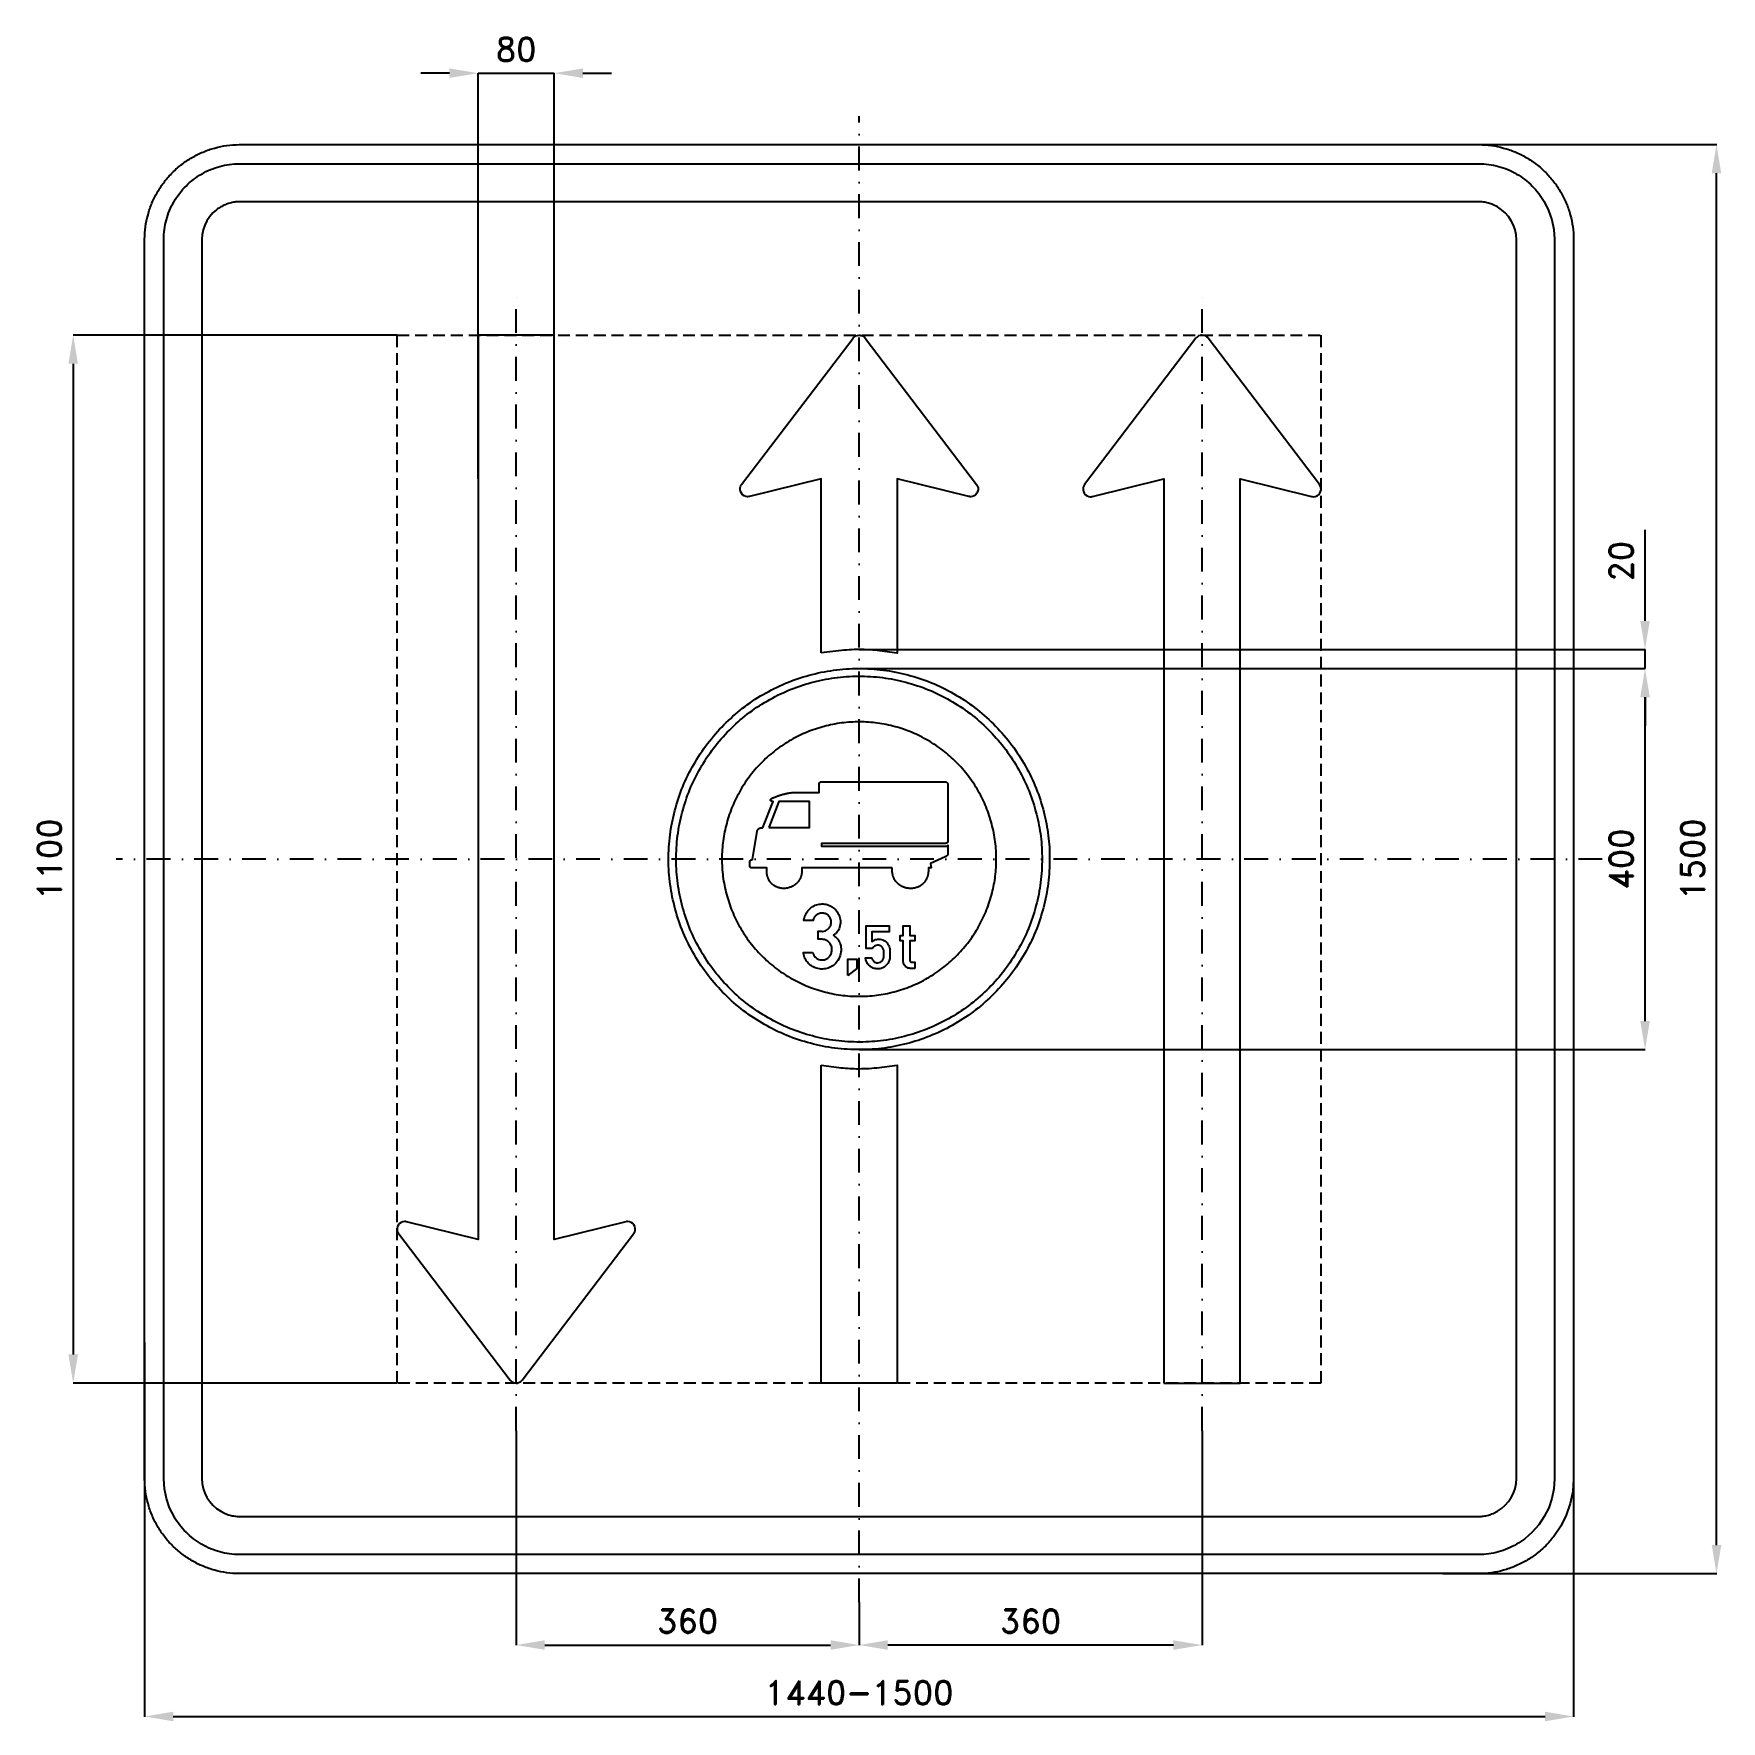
# Model space of a CAD drawing. Header units: millimetres. Extents: x -866 to 905, y -905 to 866.
import ezdxf

# ---------------------------------------------------------------- set-up
doc = ezdxf.new("R2010")
doc.units = ezdxf.units.MM
doc.header["$LTSCALE"] = 5
doc.linetypes.add('ČERCHOVANÁX2', pattern=[2, 1, -0.5, 0, -0.5])
doc.linetypes.add('ČÁRKOVANÁX2', pattern=[1.5, 1, -0.5])
doc.layers.add('Kóty', color=2, linetype='Continuous')
doc.layers.add('Značka', color=7, linetype='Continuous')
doc.styles.get("Standard").update_dxf_attribs({"font": 'romand.shx', "height": 25})
doc.dimstyles.get("Standard").update_dxf_attribs({"dimtxt": 25, "dimasz": 30, "dimexe": 0.18, "dimexo": 0.0625, "dimgap": 12.5, "dimtad": 1, "dimdec": 0, "dimzin": 0, "dimdsep": 46, "dimtxsty": 'Standard', "dimcen": 0.09, "dimadec": 0, "dimazin": 0, "dimtfac": 1, "dimtdec": 0, "dimtofl": 0, "dimtmove": 0, "dimatfit": 3, "dimfxl": 1, "dimtolj": 1, "dimtzin": 0, "dimarcsym": 0})

msp = doc.modelspace()

# ---------------------------------------------------------------- blocks, each defined once
blk = doc.blocks.new('*D0')
at = {"layer": 'Defpoints', "color": 0, "transparency": 16777216}
for p in [(-360, -600), (0, -780.0625), (0, -825)]:
    blk.add_point(p, dxfattribs=at)
at = {"layer": 'Kóty', "color": 0, "lineweight": -2, "transparency": 16777216}
for p, q in [((-360, -600.0625), (-360, -825.18)), ((0, -780.125), (0, -825.18)), ((-330, -825), (-30, -825))]:
    blk.add_line(p, q, dxfattribs=at)
at = {"layer": 'Kóty', "color": 0, "transparency": 16777216}
for points in [[(-330, -820), (-330, -830), (-360, -825)], [(-30, -820), (-30, -830), (0, -825)]]:
    blk.add_solid(points, dxfattribs=at)
at = {"layer": 'Kóty', "color": 0, "transparency": 16777216, "insert": (-180, -800), "char_height": 25, "attachment_point": 5}
blk.add_mtext('\\A1;360', dxfattribs=at)
blk = doc.blocks.new('*D1')
at = {"layer": 'Defpoints', "color": 0, "transparency": 16777216}
for p in [(360, -600), (0, -780), (0, -825)]:
    blk.add_point(p, dxfattribs=at)
at = {"layer": 'Kóty', "color": 0, "lineweight": -2, "transparency": 16777216}
for p, q in [((360, -600.0625), (360, -825.18)), ((0, -780.0625), (0, -825.18)), ((330, -825), (30, -825))]:
    blk.add_line(p, q, dxfattribs=at)
at = {"layer": 'Kóty', "color": 0, "transparency": 16777216}
for points in [[(30, -820), (30, -830), (0, -825)], [(330, -820), (330, -830), (360, -825)]]:
    blk.add_solid(points, dxfattribs=at)
at = {"layer": 'Kóty', "color": 0, "transparency": 16777216, "insert": (180, -800), "char_height": 25, "attachment_point": 5}
blk.add_mtext('\\A1;360', dxfattribs=at)
blk = doc.blocks.new('*D2')
at = {"layer": 'Defpoints', "color": 0, "transparency": 16777216}
for p in [(-750, -507.4), (750, -603.9), (750, -900)]:
    blk.add_point(p, dxfattribs=at)
at = {"layer": 'Kóty', "color": 0, "lineweight": -2, "transparency": 16777216}
for p, q in [((-750, -507.5), (-750, -900.2)), ((750, -603.9), (750, -900.2)), ((-720, -900), (720, -900))]:
    blk.add_line(p, q, dxfattribs=at)
at = {"layer": 'Kóty', "color": 0, "transparency": 16777216}
for points in [[(-720, -895), (-720, -905), (-750, -900)], [(720, -895), (720, -905), (750, -900)]]:
    blk.add_solid(points, dxfattribs=at)
at = {"layer": 'Kóty', "color": 0, "transparency": 16777216, "insert": (0, -875), "char_height": 25, "attachment_point": 5}
blk.add_mtext('\\A1;1440-1500', dxfattribs=at)
blk = doc.blocks.new('*D3')
at = {"layer": 'Defpoints', "color": 0, "transparency": 16777216}
for p in [(-484.79, 550), (-825, -550), (-484.79, -550)]:
    blk.add_point(p, dxfattribs=at)
at = {"layer": 'Kóty', "color": 0, "lineweight": -2, "transparency": 16777216}
for p, q in [((-484.8525, 550), (-825.18, 550)), ((-825, 520), (-825, -520)), ((-484.8525, -550), (-825.18, -550))]:
    blk.add_line(p, q, dxfattribs=at)
at = {"layer": 'Kóty', "color": 0, "transparency": 16777216}
for points in [[(-830, 520), (-820, 520), (-825, 550)], [(-830, -520), (-820, -520), (-825, -550)]]:
    blk.add_solid(points, dxfattribs=at)
at = {"layer": 'Kóty', "color": 0, "transparency": 16777216, "insert": (-850, 0), "char_height": 25, "attachment_point": 5, "rotation": 90}
blk.add_mtext('\\A1;1100', dxfattribs=at)
blk = doc.blocks.new('*D4')
at = {"layer": 'Defpoints', "color": 0, "transparency": 16777216}
for p in [(-320, 825), (-400, 399.21), (-320, 399.21)]:
    blk.add_point(p, dxfattribs=at)
at = {"layer": 'Kóty', "color": 0, "lineweight": -2, "transparency": 16777216}
for p, q in [((-430, 825), (-460, 825)), ((-400, 399.2725), (-400, 825.18)), ((-320, 399.2725), (-320, 825.18)), ((-290, 825), (-260, 825))]:
    blk.add_line(p, q, dxfattribs=at)
at = {"layer": 'Kóty', "color": 0, "transparency": 16777216}
for points in [[(-430, 830), (-430, 820), (-400, 825)], [(-290, 830), (-290, 820), (-320, 825)]]:
    blk.add_solid(points, dxfattribs=at)
at = {"layer": 'Kóty', "color": 0, "transparency": 16777216, "insert": (-360, 850), "char_height": 25, "attachment_point": 5}
blk.add_mtext('\\A1;80', dxfattribs=at)
blk = doc.blocks.new('*D5')
at = {"layer": 'Defpoints', "color": 0, "transparency": 16777216}
for p in [(612.6, 750), (900, 750), (612.6, -750)]:
    blk.add_point(p, dxfattribs=at)
at = {"layer": 'Kóty', "color": 0, "lineweight": -2, "transparency": 16777216}
for p, q in [((612.6, 750), (900.2, 750)), ((900, -720), (900, 720)), ((612.6, -750), (900.2, -750))]:
    blk.add_line(p, q, dxfattribs=at)
at = {"layer": 'Kóty', "color": 0, "transparency": 16777216}
for points in [[(895, 720), (905, 720), (900, 750)], [(895, -720), (905, -720), (900, -750)]]:
    blk.add_solid(points, dxfattribs=at)
at = {"layer": 'Kóty', "color": 0, "transparency": 16777216, "insert": (875, 0), "char_height": 25, "attachment_point": 5, "rotation": 90}
blk.add_mtext('\\A1;1500', dxfattribs=at)
blk = doc.blocks.new('*D6')
at = {"layer": 'Defpoints', "color": 0, "transparency": 16777216}
for p in [(0, 200), (825, 200), (0, -200)]:
    blk.add_point(p, dxfattribs=at)
at = {"layer": 'Kóty', "color": 0, "lineweight": -2, "transparency": 16777216}
for p, q in [((0.1, 200), (825.2, 200)), ((825, -170), (825, 170)), ((0.1, -200), (825.2, -200))]:
    blk.add_line(p, q, dxfattribs=at)
at = {"layer": 'Kóty', "color": 0, "transparency": 16777216}
for points in [[(820, 170), (830, 170), (825, 200)], [(820, -170), (830, -170), (825, -200)]]:
    blk.add_solid(points, dxfattribs=at)
at = {"layer": 'Kóty', "color": 0, "transparency": 16777216, "insert": (800, 0), "char_height": 25, "attachment_point": 5, "rotation": 90}
blk.add_mtext('\\A1;400', dxfattribs=at)
blk = doc.blocks.new('*D7')
at = {"layer": 'Defpoints', "color": 0, "transparency": 16777216}
for p in [(0, 220), (825, 220), (0.1, 200)]:
    blk.add_point(p, dxfattribs=at)
at = {"layer": 'Kóty', "color": 0, "lineweight": -2, "transparency": 16777216}
for p, q in [((825, 250), (825, 345.5)), ((0.1, 220), (825.2, 220)), ((0.1, 200), (825.2, 200)), ((825, 170), (825, 140))]:
    blk.add_line(p, q, dxfattribs=at)
at = {"layer": 'Kóty', "color": 0, "transparency": 16777216}
for points in [[(820, 250), (830, 250), (825, 220)], [(820, 170), (830, 170), (825, 200)]]:
    blk.add_solid(points, dxfattribs=at)
at = {"layer": 'Kóty', "color": 0, "transparency": 16777216, "insert": (800, 312.7), "char_height": 25, "attachment_point": 5, "rotation": 90}
blk.add_mtext('\\A1;20', dxfattribs=at)

# ---------------------------------------------------------------- dimensions: what is measured, and where the dimension line sits
at = {"layer": 'Kóty'}
for base, p1, p2, picture, middle in [((-320, 825), (-400, 399.21), (-320, 399.21), '*D4', (-360, 850)), ((0, -825), (-360, -600), (0, -780.0625), '*D0', (-180, -800)), ((0, -825), (360, -600), (0, -780), '*D1', (180, -800))]:
    dim = msp.add_linear_dim(base=base, p1=p1, p2=p2, dimstyle='Standard', dxfattribs=at)
    dim.commit()
    dim.dimension.update_dxf_attribs({"geometry": picture, "text_midpoint": middle})
for base, p1, p2, picture, middle in [((900, 750), (612.574, -750), (612.574, 750), '*D5', (875, 0)), ((-825, -550), (-484.79, 550), (-484.79, -550), '*D3', (-850, 0)), ((825, 219.9834), (0.0625, 200.0163), (0, 219.9834), '*D7', (800, 312.7215)), ((825, 200.0163), (0, -200.0163), (0, 200.0163), '*D6', (800, 0))]:
    dim = msp.add_linear_dim(base=base, p1=p1, p2=p2, angle=90, dimstyle='Standard', dxfattribs=at)
    dim.commit()
    dim.dimension.update_dxf_attribs({"geometry": picture, "text_midpoint": middle})
dim = msp.add_linear_dim(base=(750, -900), p1=(-750, -507.4144), p2=(750, -603.8615), text='1440-1500', dimstyle='Standard', dxfattribs=at)
dim.commit()
dim.dimension.update_dxf_attribs({"geometry": '*D2', "text_midpoint": (0, -875)})

# ---------------------------------------------------------------- linework, layer by layer
at = {"layer": 'Kóty'}
for points in [[(-400, 825), (-320, 825)], [(825, 200.0163), (825, 219.9834)]]:
    msp.add_lwpolyline(points, dxfattribs=at)
at = {"layer": 'Značka', "color": 6, "linetype": 'ČERCHOVANÁX2', "ltscale": 5}
for points in [[(0, -780), (0, 780)], [(-360, -600), (-360, 600)], [(360, -600), (360, 600)], [(780, 0), (-780, 0)]]:
    msp.add_lwpolyline(points, dxfattribs=at)
at = {"layer": 'Značka', "color": 5}
for points in [[(-650, -750), (-650.39, -749.9988), (-650.79, -749.9969, -0.032183), (-663.7, -749.0925, -0.0354395), (-676.39, -746.4557, -0.036257), (-688.66, -742.3068, -0.0344302), (-700.23, -736.4713, -0.0337135), (-711, -729.2849, -0.034097), (-720.71, -720.7107, -0.0342145), (-729.29, -711.0064, -0.0342268), (-736.47, -700.2266, -0.0340428), (-742.27, -688.6512, -0.0334252), (-746.46, -676.3873, -0.0341747), (-749.14, -663.6918, -0.0367361), (-750, -650.785), (-750, -650.393), (-750, -650), (-750, 650), (-750, 650.39), (-750, 650.79, -0.0321975), (-749.09, 663.7, -0.0354674), (-746.46, 676.39, -0.0363203), (-742.31, 688.66, -0.0344709), (-736.47, 700.23, -0.0337211), (-729.29, 711, -0.0340992), (-720.71, 720.71, -0.0342018), (-711.01, 729.29, -0.0342246), (-700.23, 736.47, -0.0340515), (-688.65, 742.27, -0.0334153), (-676.39, 746.46, -0.0341236), (-663.69, 749.14, -0.0367442), (-650.79, 750), (-650.39, 750), (-650, 750), (650, 750), (650.39, 750), (650.79, 750, -0.0321821), (663.7, 749.09, -0.0354474), (676.39, 746.46, -0.0362719), (688.66, 742.31, -0.0344334), (700.23, 736.47, -0.0337229), (711, 729.28, -0.0340912), (720.71, 720.71, -0.0342207), (729.29, 711.01, -0.0342246), (736.47, 700.23, -0.0340384), (742.27, 688.65, -0.0334249), (746.46, 676.39, -0.034173), (749.14, 663.69, -0.0367364), (750, 650.79), (750, 650.39), (750, 650), (750, -650), (750, -650.393), (750, -650.785), (749.09, -663.6978), (746.46, -676.3873), (742.31, -688.6591), (736.47, -700.2266), (729.28, -711.0042, -0.0341063), (720.71, -720.7107, -0.0342027), (711.01, -729.2931, -0.034227), (700.23, -736.4713, -0.0340442), (688.65, -742.2651, -0.0334113), (676.39, -746.4557, -0.0341218), (663.69, -749.1355, -0.0367434), (650.79, -749.9969), (650.39, -749.9989), (650, -750), (-650, -750)], [(-650, -730), (-650.31, -729.9991), (-650.63, -729.9975, -0.0321839), (-660.96, -729.274, -0.035448), (-671.11, -727.1646, -0.0362817), (-680.93, -723.8454, -0.0344216), (-690.18, -719.1771, -0.0337453), (-698.8, -713.4279, -0.0341022), (-706.57, -706.5685, -0.034186), (-713.43, -698.8051, -0.0342028), (-719.18, -690.1812), (-723.81, -680.921), (-727.16, -671.1098), (-729.31, -660.9534), (-730, -650.628), (-730, -650.314), (-730, -650), (-730, 650), (-730, 650.31), (-730, 650.63, -0.0321794), (-729.27, 660.96, -0.0354889), (-727.16, 671.11, -0.0362814), (-723.85, 680.93, -0.0344198), (-719.18, 690.18, -0.033728), (-713.43, 698.8, -0.0340731), (-706.57, 706.57, -0.0342387), (-698.81, 713.43, -0.0341991), (-690.18, 719.18, -0.0340344), (-680.92, 723.81, -0.0334143), (-671.11, 727.16, -0.0341236), (-660.95, 729.31, -0.0367402), (-650.63, 730), (-650.31, 730), (-650, 730), (650, 730), (650.31, 730), (650.63, 730, -0.032183), (660.96, 729.27, -0.0354467), (671.11, 727.16, -0.0362744), (680.93, 723.85, -0.0344144), (690.18, 719.18, -0.033745), (698.8, 713.43, -0.0340968), (706.57, 706.57, -0.0341871), (713.43, 698.81, -0.0342063), (719.18, 690.18), (723.81, 680.92), (727.16, 671.11), (729.31, 660.95), (730, 650.63), (730, 650.31), (730, 650), (730, -650), (730, -650.314), (730, -650.628), (729.27, -660.9582), (727.16, -671.1098), (723.85, -680.9273), (719.18, -690.1812), (713.43, -698.8034), (706.57, -706.5685), (698.81, -713.4345, -0.0342057), (690.18, -719.1771, -0.0340314), (680.92, -723.8121, -0.0334215), (671.11, -727.1646, -0.0341218), (660.95, -729.3084, -0.0367439), (650.63, -729.9975), (650.31, -729.9991), (650, -730), (-650, -730)], [(-650, -690), (650, -690), (650.16, -689.9995), (650.31, -689.9988, 0.0321848), (655.48, -689.637, 0.0354594), (660.55, -688.5823, 0.0362767), (665.46, -686.9227), (670.09, -684.5885), (674.4, -681.714), (678.28, -678.2843), (681.72, -674.4026), (684.59, -670.0906), (686.91, -665.4605), (688.58, -660.5549), (689.65, -655.4767), (690, -650.314), (690, -650.157), (690, -650), (690, 650), (690, 650.16), (690, 650.31), (689.64, 655.48), (688.58, 660.55), (686.92, 665.46), (684.59, 670.09), (681.71, 674.4), (678.28, 678.28), (674.4, 681.72), (670.09, 684.59), (665.46, 686.91, 0.0334086), (660.55, 688.58, 0.0341855), (655.48, 689.65, 0.0367465), (650.31, 690), (650.16, 690), (650, 690), (-650, 690), (-650.16, 690), (-650.31, 690, 0.0321848), (-655.48, 689.64, 0.0354579), (-660.55, 688.58, 0.0362712), (-665.46, 686.92, 0.0343823), (-670.09, 684.59, 0.0336505), (-674.4, 681.71), (-678.28, 678.28), (-681.72, 674.4), (-684.59, 670.09), (-686.91, 665.46), (-688.58, 660.55), (-689.65, 655.48), (-690, 650.31), (-690, 650.16), (-690, 650), (-690, -650), (-690, -650.157), (-690, -650.314), (-689.64, -655.4791), (-688.58, -660.5549), (-686.92, -665.4636), (-684.59, -670.0906), (-681.71, -674.4017), (-678.28, -678.2843), (-674.4, -681.7172), (-670.09, -684.5885), (-665.46, -686.9061, 0.0334044), (-660.55, -688.5823, 0.0341611), (-655.48, -689.6542, 0.0367494), (-650.31, -689.9988), (-650.16, -689.9996), (-650, -690)], [(-320, 550), (-400, 550), (-400, -375.209), (-400, -399.209), (-475, -380.661), (-475.4, -380.58), (-475.7, -380.51), (-477.3, -380.428), (-478.9, -380.676), (-480.7, -381.381), (-482.3, -382.536), (-483.6, -384.027), (-484.4, -385.797), (-484.9, -387.716), (-484.8, -389.684), (-484.4, -391.219), (-483.7, -392.622), (-483.5, -392.951), (-483.3, -393.272), (-366.4, -546.845), (-366.1, -547.13), (-365.9, -547.41), (-364.8, -548.401), (-363.6, -549.168), (-361.8, -549.802), (-360, -550, 0.0609772), (-358.2, -549.799), (-356.4, -549.168), (-355.2, -548.406), (-354.1, -547.41), (-353.9, -547.131), (-353.6, -546.845), (-236.7, -393.272), (-236.5, -392.95), (-236.3, -392.622), (-235.6, -391.214), (-235.2, -389.684), (-235.1, -387.718), (-235.6, -385.797), (-236.4, -384.026), (-237.7, -382.536), (-239.3, -381.386), (-241.1, -380.676), (-242.7, -380.42, 0.0574544), (-244.3, -380.51), (-244.6, -380.58), (-245, -380.661), (-320, -399.209), (-320, -375.209), (-320, 550)], [(-40, 216.403), (-40, 375.21), (-40, 399.21), (-115, 380.66), (-115.4, 380.58), (-115.7, 380.51), (-117.3, 380.43), (-118.9, 380.68), (-120.7, 381.38), (-122.3, 382.54), (-123.6, 384.03), (-124.4, 385.8), (-124.9, 387.72), (-124.8, 389.68), (-124.4, 391.22), (-123.7, 392.62), (-123.5, 392.95), (-123.3, 393.27), (-6.4, 546.85), (-6.1, 547.13), (-5.9, 547.41), (-4.8, 548.4), (-3.6, 549.17), (-1.8, 549.8), (0, 550, -0.0609936), (1.8, 549.8), (3.6, 549.17), (4.8, 548.41), (5.9, 547.41), (6.1, 547.13), (6.4, 546.85), (123.3, 393.27), (123.5, 392.95), (123.7, 392.62), (124.4, 391.21), (124.8, 389.68), (124.9, 387.72), (124.4, 385.8), (123.6, 384.03), (122.3, 382.54), (120.7, 381.39), (118.9, 380.68), (117.3, 380.42, -0.0574543), (115.7, 380.51), (115.4, 380.58), (115, 380.66), (40, 399.21), (40, 375.21), (40, 216.3), (21.4, 218.731, 0.0237632), (2.9, 219.981, 0.0274226), (-18.6, 218.978), (-40, 216.403)], [(320, -550), (400, -550), (400, 375.21), (400, 399.21), (475, 380.66), (475.4, 380.58), (475.7, 380.51), (477.3, 380.43), (478.9, 380.68), (480.7, 381.38), (482.3, 382.54), (483.6, 384.03), (484.4, 385.8), (484.9, 387.72), (484.8, 389.68), (484.4, 391.22), (483.7, 392.62), (483.5, 392.95), (483.3, 393.27), (366.4, 546.85), (366.1, 547.13), (365.9, 547.41), (364.8, 548.4), (363.6, 549.17), (361.8, 549.8), (360, 550, 0.0609936), (358.2, 549.8), (356.4, 549.17), (355.2, 548.41), (354.1, 547.41), (353.9, 547.13), (353.6, 546.85), (236.7, 393.27), (236.5, 392.95), (236.3, 392.62), (235.6, 391.21), (235.2, 389.68), (235.1, 387.72), (235.6, 385.8), (236.4, 384.03), (237.7, 382.54), (239.3, 381.39), (241.1, 380.68), (242.7, 380.42, 0.0574543), (244.3, 380.51), (244.6, 380.58), (245, 380.66), (320, 399.21), (320, 375.21), (320, -550)], [(200, 0), (199.996, -1.309), (199.983, -2.618, -0.0321685), (197.992, -28.69, -0.0357246), (192.491, -54.288, -0.0366661), (183.901, -79.007, -0.0347537), (171.881, -102.259, -0.0340384), (157.121, -123.871, -0.034452), (139.558, -143.26, -0.0345605), (119.721, -160.322, -0.0344277), (97.724, -174.499, -0.0343877), (74.142, -185.842, -0.034416), (49.231, -193.846, -0.0344257), (23.518, -198.699, -0.0344158), (-2.618, -199.983, -0.0344144), (-28.711, -198.016, -0.0344189), (-54.288, -192.491, -0.0344188), (-78.983, -183.838, -0.034417), (-102.259, -171.881, -0.0344189), (-123.872, -157.131, -0.0344155), (-143.26, -139.558, -0.0344164), (-160.32, -119.717, -0.0344137), (-174.499, -97.724, -0.0344144), (-185.842, -74.143, -0.0344169), (-193.846, -49.231, -0.0344177), (-198.699, -23.518, -0.0344161), (-199.983, 2.618, -0.0344188), (-198.016, 28.711, -0.0344197), (-192.491, 54.288, -0.0344201), (-183.837, 78.983, -0.0344182), (-171.881, 102.259, -0.0344189), (-157.131, 123.872, -0.0344155), (-139.558, 143.26, -0.0344164), (-119.717, 160.32, -0.0344137), (-97.724, 174.499, -0.0344144), (-74.143, 185.842, -0.0344169), (-49.231, 193.846, -0.0344181), (-23.518, 198.699, -0.0344162), (2.618, 199.983, -0.0344168), (28.711, 198.016, -0.0344159), (54.288, 192.491, -0.0344153), (78.983, 183.837, -0.0344166), (102.259, 171.881, -0.0344178), (123.871, 157.132, -0.0344028), (143.26, 139.558, -0.0344138), (160.323, 119.715, -0.0344881), (174.499, 97.724, -0.0344182), (185.831, 74.15, -0.0340752), (193.846, 49.231, -0.0327908), (198.576, 24.791, -0.0342645), (200, 0)], [(34.83, -9.229), (-60.144, -9.229), (-60.142, -9.265), (-60.14, -9.302), (-60.127, -9.559), (-60.114, -9.815), (-60.103, -10.06), (-60.093, -10.304), (-60.083, -10.549), (-60.076, -10.794), (-60.07, -10.989), (-60.066, -11.185), (-60.064, -11.394), (-60.063, -11.602), (-60.063, -11.639), (-60.063, -11.676), (-60.064, -11.814), (-60.065, -11.952), (-60.071, -12.229), (-60.08, -12.505, -0.00766348), (-60.117, -13.198, -0.00813213), (-60.176, -13.889, -0.0114807), (-60.287, -14.809, -0.0120132), (-60.442, -15.724, -0.0123885), (-60.636, -16.63, -0.0125699), (-60.874, -17.525, -0.010817), (-61.094, -18.232, -0.0127107), (-61.346, -18.928, -0.0141284), (-61.706, -19.779, -0.00880039), (-62.104, -20.614, -0.00869384), (-62.512, -21.411, -0.0145609), (-62.957, -22.187, -0.013698), (-63.36, -22.813, -0.0119022), (-63.796, -23.419, -0.0111853), (-64.256, -24.006, -0.01149), (-64.742, -24.571, -0.009488), (-65.147, -25.009, -0.00998408), (-65.569, -25.43, -0.0112426), (-66.118, -25.935, -0.00817624), (-66.685, -26.419, -0.00947289), (-67.355, -26.955, -0.0130504), (-68.049, -27.461, -0.0117986), (-68.644, -27.855, -0.0106197), (-69.257, -28.222, -0.00994012), (-69.883, -28.567, -0.0102403), (-70.523, -28.885), (-71.043, -29.123), (-71.57, -29.343, -0.00983737), (-72.239, -29.595), (-72.916, -29.824, -0.00893691), (-73.728, -30.073, -0.0119274), (-74.549, -30.288, -0.0107022), (-75.24, -30.438, -0.00980479), (-75.936, -30.561, -0.00940059), (-76.637, -30.659, -0.00970689), (-77.34, -30.73), (-77.904, -30.77), (-78.47, -30.791), (-79.177, -30.793), (-79.885, -30.772), (-80.725, -30.723, -0.0119553), (-81.562, -30.641, -0.011058), (-82.256, -30.543), (-82.946, -30.415), (-83.63, -30.263), (-84.307, -30.083), (-84.844, -29.92), (-85.375, -29.739), (-86.031, -29.487), (-86.677, -29.21, -0.00999806), (-87.449, -28.851, -0.0136922), (-88.203, -28.456, -0.0125181), (-88.816, -28.097), (-89.411, -27.709), (-89.989, -27.298, -0.0115979), (-90.547, -26.86), (-90.98, -26.494), (-91.397, -26.11, -0.0120158), (-91.898, -25.61), (-92.377, -25.089), (-92.876, -24.511, -0.0131617), (-93.348, -23.911, -0.0116112), (-93.718, -23.393), (-94.065, -22.86), (-94.393, -22.314), (-94.7, -21.756), (-94.931, -21.301), (-95.148, -20.839), (-95.4, -20.253), (-95.634, -19.659, -0.0102622), (-95.97, -18.722, -0.0132182), (-96.262, -17.771, -0.0118767), (-96.469, -16.969, -0.010988), (-96.64, -16.157, -0.0103979), (-96.778, -15.341, -0.0101845), (-96.883, -14.52, -0.00898837), (-96.945, -13.861, -0.0109984), (-96.98, -13.201, -0.0106623), (-96.989, -12.376), (-96.977, -11.552), (-96.972, -11.259), (-96.965, -10.966), (-96.958, -10.743), (-96.948, -10.52), (-96.937, -10.301), (-96.925, -10.082), (-96.914, -9.901), (-96.902, -9.72), (-96.888, -9.513), (-96.874, -9.306), (-96.871, -9.267), (-96.869, -9.229), (-111.442, -9.227), (-111.445, -9.228), (-111.448, -9.228), (-111.471, -9.228), (-111.494, -9.228), (-111.516, -9.229), (-111.538, -9.229), (-111.56, -9.229), (-111.581, -9.229), (-111.599, -9.229), (-111.616, -9.229), (-111.638, -9.229), (-111.66, -9.229), (-111.817, -9.229), (-111.973, -9.228), (-112.103, -9.225), (-112.234, -9.219), (-112.364, -9.211), (-112.494, -9.199), (-112.597, -9.188), (-112.701, -9.175), (-112.83, -9.154), (-112.958, -9.13), (-113.049, -9.112), (-113.14, -9.092), (-113.215, -9.073), (-113.29, -9.052), (-113.364, -9.03), (-113.438, -9.006), (-113.496, -8.985), (-113.554, -8.962), (-113.625, -8.933), (-113.696, -8.901), (-113.749, -8.875), (-113.803, -8.847), (-113.846, -8.824), (-113.889, -8.799), (-113.931, -8.773), (-113.973, -8.746), (-114.006, -8.723), (-114.038, -8.7), (-114.077, -8.67), (-114.115, -8.639), (-114.158, -8.604), (-114.199, -8.567), (-114.233, -8.535), (-114.266, -8.502), (-114.298, -8.468), (-114.329, -8.433), (-114.353, -8.405), (-114.376, -8.376), (-114.404, -8.338), (-114.431, -8.3), (-114.463, -8.254), (-114.493, -8.206), (-114.517, -8.166), (-114.539, -8.124), (-114.561, -8.083), (-114.581, -8.04), (-114.597, -8.006), (-114.612, -7.971), (-114.629, -7.927), (-114.646, -7.883), (-114.663, -7.835), (-114.678, -7.786), (-114.691, -7.745), (-114.702, -7.705), (-114.713, -7.664), (-114.723, -7.622), (-114.73, -7.589), (-114.737, -7.556), (-114.745, -7.515), (-114.753, -7.473), (-114.763, -7.411), (-114.772, -7.349), (-114.779, -7.298), (-114.784, -7.246), (-114.789, -7.194), (-114.793, -7.142), (-114.795, -7.101), (-114.797, -7.059), (-114.799, -7.007), (-114.8, -6.956), (-114.8, -6.937), (-114.8, -6.919), (-114.8, -6.903), (-114.8, -6.888), (-114.8, -6.872), (-114.8, -6.857), (-114.8, -6.844), (-114.8, -6.832), (-114.8, -6.817), (-114.8, -6.801), (-114.8, -6.752), (-114.8, -6.703), (-114.8, -6.604), (-114.8, -6.506), (-114.8, -6.259), (-114.799, -6.013), (-114.799, -5.684), (-114.799, -5.356), (-114.799, -5.027), (-114.799, -4.699), (-114.799, -4.436), (-114.799, -4.173), (-114.8, -3.845), (-114.799, -3.516), (-114.798, -3.379), (-114.794, -3.241), (-114.789, -3.126), (-114.781, -3.012), (-114.77, -2.897), (-114.756, -2.783, -0.00535379), (-114.744, -2.692, -0.00687915), (-114.728, -2.601, -0.00760171), (-114.706, -2.489), (-114.681, -2.376), (-114.662, -2.297), (-114.641, -2.218), (-114.622, -2.152), (-114.6, -2.087), (-114.578, -2.023), (-114.553, -1.96), (-114.532, -1.909), (-114.51, -1.859), (-114.48, -1.798), (-114.449, -1.737), (-114.415, -1.673), (-114.379, -1.609), (-114.347, -1.558), (-114.313, -1.507), (-114.278, -1.458), (-114.241, -1.41), (-114.211, -1.372), (-114.179, -1.336), (-114.138, -1.291), (-114.096, -1.248), (-114.044, -1.198), (-113.991, -1.15), (-113.946, -1.112), (-113.899, -1.076), (-113.85, -1.041), (-113.801, -1.007), (-113.761, -0.981), (-113.72, -0.956), (-113.668, -0.926), (-113.616, -0.898), (-113.547, -0.863), (-113.476, -0.83), (-113.417, -0.804), (-113.356, -0.781), (-113.295, -0.758), (-113.234, -0.737), (-113.184, -0.722), (-113.134, -0.707), (-113.071, -0.69), (-113.008, -0.674), (-112.96, -0.662), (-112.912, -0.651), (-112.871, -0.643), (-112.831, -0.635), (-112.79, -0.627), (-112.75, -0.62), (-112.717, -0.614), (-112.685, -0.609), (-112.644, -0.603), (-112.604, -0.597), (-112.529, -0.587), (-112.454, -0.578), (-112.391, -0.571), (-112.329, -0.566), (-112.266, -0.561), (-112.203, -0.556), (-112.153, -0.553), (-112.103, -0.551), (-112.04, -0.548), (-111.977, -0.546), (-111.953, -0.546), (-111.93, -0.545), (-111.909, -0.545), (-111.887, -0.544), (-111.866, -0.544), (-111.845, -0.544), (-111.828, -0.544), (-111.811, -0.543), (-111.795, -0.543), (-111.778, -0.543), (-111.775, -0.543), (-111.772, -0.542), (-106.96, 29.211), (-106.958, 29.218), (-106.956, 29.226), (-106.954, 29.233), (-106.951, 29.249), (-106.947, 29.264), (-106.939, 29.302), (-106.931, 29.339), (-106.92, 29.39), (-106.909, 29.44), (-106.898, 29.491), (-106.887, 29.541), (-106.878, 29.582), (-106.868, 29.622), (-106.858, 29.665), (-106.847, 29.707), (-106.845, 29.715), (-106.843, 29.722), (-106.829, 29.759), (-106.816, 29.796), (-106.789, 29.869), (-106.762, 29.941), (-106.695, 30.116), (-106.625, 30.289), (-106.53, 30.508), (-106.426, 30.724), (-106.313, 30.93), (-106.186, 31.129), (-106.073, 31.286), (-105.95, 31.435), (-105.801, 31.596), (-105.641, 31.746), (-105.61, 31.772), (-105.579, 31.799), (-105.576, 31.801), (-105.574, 31.804), (-105.569, 31.807), (-105.565, 31.811), (-105.559, 31.816), (-105.553, 31.821), (-105.547, 31.825), (-105.541, 31.83), (-105.536, 31.834), (-105.531, 31.838), (-105.525, 31.843), (-105.518, 31.848), (-105.47, 31.886), (-105.421, 31.923), (-105.32, 31.995), (-105.216, 32.063), (-104.94, 32.224), (-104.652, 32.363), (-104.242, 32.527), (-103.819, 32.659), (-103.382, 32.769), (-102.94, 32.855), (-102.589, 32.91), (-102.236, 32.953), (-101.879, 32.987), (-101.521, 33.012), (-101.46, 33.015), (-101.4, 33.018), (-101.394, 33.018), (-101.387, 33.019), (-101.375, 33.02), (-101.362, 33.021), (-101.33, 33.024), (-101.298, 33.027), (-101.254, 33.031), (-101.211, 33.034), (-101.168, 33.037), (-101.124, 33.04), (-101.09, 33.041), (-101.055, 33.043), (-101.019, 33.044), (-100.982, 33.044), (-100.976, 33.044), (-100.969, 33.044), (-90.234, 60.516), (-90.237, 60.516), (-90.241, 60.516), (-90.265, 60.514), (-90.288, 60.513), (-90.311, 60.512), (-90.334, 60.51), (-90.356, 60.509), (-90.379, 60.508), (-90.398, 60.508), (-90.416, 60.507), (-90.439, 60.507), (-90.462, 60.506), (-90.607, 60.507), (-90.753, 60.512), (-90.874, 60.521), (-90.995, 60.535), (-91.115, 60.553), (-91.235, 60.575), (-91.33, 60.597), (-91.424, 60.622), (-91.541, 60.657), (-91.657, 60.696), (-91.756, 60.733), (-91.854, 60.772), (-91.935, 60.808), (-92.014, 60.847), (-92.092, 60.889), (-92.168, 60.933), (-92.227, 60.971), (-92.285, 61.011), (-92.356, 61.063), (-92.424, 61.118), (-92.475, 61.161), (-92.524, 61.205), (-92.564, 61.244), (-92.602, 61.284), (-92.639, 61.325), (-92.674, 61.367), (-92.702, 61.402), (-92.728, 61.437), (-92.76, 61.483), (-92.789, 61.53), (-92.82, 61.583), (-92.848, 61.637), (-92.869, 61.683), (-92.889, 61.731), (-92.906, 61.779), (-92.922, 61.827), (-92.932, 61.867), (-92.941, 61.907), (-92.95, 61.957), (-92.957, 62.007), (-92.962, 62.071), (-92.964, 62.135), (-92.963, 62.188), (-92.958, 62.242, -0.0104908), (-92.951, 62.295), (-92.942, 62.347), (-92.933, 62.389), (-92.922, 62.43), (-92.906, 62.482), (-92.889, 62.532), (-92.861, 62.605), (-92.829, 62.676), (-92.799, 62.733), (-92.767, 62.789), (-92.732, 62.844), (-92.695, 62.897), (-92.664, 62.939), (-92.633, 62.98), (-92.591, 63.03), (-92.548, 63.08), (-92.479, 63.155), (-92.407, 63.228), (-92.344, 63.286), (-92.28, 63.342), (-92.214, 63.397), (-92.147, 63.45), (-92.093, 63.491), (-92.037, 63.531), (-91.967, 63.579), (-91.896, 63.627), (-91.739, 63.727), (-91.58, 63.822), (-91.445, 63.898), (-91.308, 63.969), (-91.169, 64.036), (-91.029, 64.101), (-90.916, 64.15), (-90.802, 64.198), (-90.659, 64.254), (-90.515, 64.308), (-90.465, 64.326), (-90.416, 64.344), (-90.374, 64.359), (-90.333, 64.374), (-90.292, 64.388), (-90.251, 64.403), (-90.218, 64.415), (-90.185, 64.426), (-90.144, 64.44), (-90.103, 64.455), (-90.065, 64.467), (-90.027, 64.48), (-89.995, 64.491), (-89.964, 64.502), (-89.932, 64.513), (-89.901, 64.524), (-89.876, 64.532), (-89.851, 64.541), (-89.82, 64.552), (-89.788, 64.564), (-89.703, 64.594), (-89.618, 64.624), (-89.548, 64.649), (-89.477, 64.675), (-89.407, 64.701), (-89.336, 64.727), (-89.28, 64.748), (-89.224, 64.769), (-89.153, 64.795), (-89.083, 64.821), (-88.82, 64.92), (-88.558, 65.019), (-88.339, 65.102), (-88.121, 65.186), (-87.903, 65.269), (-87.684, 65.353), (-87.51, 65.419), (-87.335, 65.486), (-87.117, 65.57), (-86.899, 65.653), (-86.452, 65.822), (-86.005, 65.99), (-85.631, 66.128), (-85.258, 66.265), (-84.883, 66.4), (-84.508, 66.534), (-84.208, 66.641), (-83.908, 66.746), (-83.531, 66.875), (-83.155, 67.003), (-82.616, 67.183), (-82.076, 67.359), (-81.626, 67.502), (-81.174, 67.641), (-80.721, 67.777), (-80.267, 67.909), (-79.903, 68.013), (-79.539, 68.113), (-79.082, 68.235), (-78.624, 68.354), (-78.14, 68.477), (-77.655, 68.595), (-77.25, 68.69), (-76.843, 68.782), (-76.437, 68.871), (-76.029, 68.956), (-75.702, 69.022), (-75.375, 69.085), (-74.965, 69.161), (-74.555, 69.234), (-74.002, 69.331), (-73.448, 69.425), (-72.986, 69.5), (-72.523, 69.57), (-72.06, 69.636), (-71.597, 69.695), (-71.225, 69.737), (-70.853, 69.775), (-70.457, 69.809), (-70.061, 69.836), (-69.991, 69.84), (-69.921, 69.844), (-69.908, 69.844), (-69.895, 69.845), (-69.87, 69.847), (-69.844, 69.848), (-69.781, 69.852), (-69.717, 69.855), (-69.633, 69.86), (-69.548, 69.864), (-69.463, 69.869), (-69.379, 69.873), (-69.311, 69.876), (-69.243, 69.88), (-69.171, 69.884), (-69.099, 69.887), (-69.087, 69.888), (-69.074, 69.889), (-42.082, 69.889), (-42.082, 77.699), (-42.082, 77.702), (-42.082, 77.706), (-42.082, 77.734), (-42.081, 77.761), (-42.08, 77.787), (-42.08, 77.813), (-42.079, 77.839), (-42.078, 77.865), (-42.078, 77.886), (-42.077, 77.907), (-42.076, 77.934), (-42.075, 77.96), (-42.068, 78.127), (-42.059, 78.293), (-42.049, 78.432), (-42.036, 78.57, -0.00659547), (-42.019, 78.708, -0.00702165), (-42, 78.846, -0.00668111), (-41.982, 78.955, -0.00786159), (-41.96, 79.064, -0.00903882), (-41.929, 79.2), (-41.894, 79.335), (-41.869, 79.427), (-41.842, 79.519), (-41.818, 79.594), (-41.791, 79.669), (-41.762, 79.743), (-41.731, 79.816), (-41.705, 79.874), (-41.677, 79.93), (-41.64, 80), (-41.601, 80.069), (-41.564, 80.13), (-41.525, 80.19), (-41.491, 80.239), (-41.456, 80.287), (-41.419, 80.334), (-41.381, 80.379), (-41.35, 80.415), (-41.317, 80.449), (-41.275, 80.491), (-41.232, 80.531), (-41.18, 80.578), (-41.125, 80.623), (-41.079, 80.659), (-41.031, 80.693), (-40.983, 80.726), (-40.933, 80.758), (-40.893, 80.782), (-40.852, 80.805), (-40.801, 80.832), (-40.749, 80.859), (-40.666, 80.897), (-40.582, 80.933), (-40.511, 80.96), (-40.439, 80.985), (-40.367, 81.008), (-40.294, 81.029), (-40.236, 81.045), (-40.177, 81.06), (-40.102, 81.076), (-40.028, 81.092), (-39.954, 81.106), (-39.88, 81.119), (-39.818, 81.129), (-39.756, 81.137), (-39.693, 81.146), (-39.631, 81.153), (-39.581, 81.158), (-39.531, 81.163), (-39.468, 81.169), (-39.405, 81.175), (-39.291, 81.183), (-39.177, 81.189), (-39.082, 81.193), (-38.987, 81.196), (-38.892, 81.199), (-38.797, 81.2), (-38.72, 81.2), (-38.644, 81.2), (-38.563, 81.199), (-38.482, 81.198), (-38.468, 81.197), (-38.453, 81.197), (90.454, 81.197), (90.534, 81.195), (90.614, 81.192, -0.0503745), (91.079, 81.12, -0.0553135), (91.52, 80.953, -0.0494134), (91.883, 80.733, -0.0420286), (92.201, 80.451, -0.0414697), (92.508, 80.082, -0.0367806), (92.754, 79.669, -0.0301312), (92.932, 79.266, -0.0268413), (93.064, 78.845, -0.0282166), (93.159, 78.393, -0.0324113), (93.197, 77.935), (93.199, 77.864), (93.2, 77.793), (93.2, 77.787), (93.2, 76.914), (93.2, 76.04), (93.2, 74.294), (93.199, 72.547), (93.199, 68.181), (93.199, 63.814), (93.199, 57.993), (93.199, 52.171), (93.199, 46.349), (93.199, 40.527), (93.2, 35.87), (93.2, 31.212), (93.2, 26.264), (93.2, 21.315), (93.2, 20.442), (93.2, 19.568), (93.2, 19.55), (93.2, 19.532), (93.2, 19.495), (93.199, 19.458), (93.198, 19.366), (93.195, 19.274), (93.191, 19.152), (93.184, 19.029), (93.174, 18.907), (93.161, 18.785), (93.149, 18.687), (93.134, 18.59), (93.111, 18.47), (93.084, 18.35), (93.065, 18.268), (93.044, 18.187), (93.025, 18.12), (93.004, 18.054), (92.98, 17.988), (92.955, 17.923), (92.934, 17.871), (92.911, 17.82), (92.88, 17.757), (92.847, 17.695), (92.808, 17.625), (92.767, 17.556), (92.73, 17.501), (92.691, 17.446), (92.65, 17.393), (92.607, 17.342), (92.571, 17.302), (92.534, 17.263), (92.486, 17.216), (92.437, 17.17), (92.371, 17.112), (92.302, 17.057), (92.242, 17.013), (92.181, 16.972), (92.118, 16.932), (92.055, 16.895), (92.003, 16.867), (91.95, 16.84), (91.884, 16.808), (91.816, 16.777), (91.715, 16.734), (91.613, 16.695), (91.527, 16.665), (91.44, 16.637), (91.352, 16.611, -0.00681181), (91.264, 16.588, -0.00507233), (91.193, 16.571, -0.00425767), (91.122, 16.554, -0.00471684), (91.033, 16.535, -0.00393572), (90.943, 16.518, -0.00664456), (90.771, 16.487, -0.00739544), (90.598, 16.461), (90.453, 16.443), (90.308, 16.428), (90.163, 16.416), (90.017, 16.407), (89.901, 16.401), (89.784, 16.397), (89.639, 16.394), (89.493, 16.392), (89.456, 16.391), (89.42, 16.391), (89.389, 16.39), (89.359, 16.39), (89.328, 16.39), (89.298, 16.39), (89.273, 16.39), (89.249, 16.39), (89.223, 16.39), (89.197, 16.39), (89.193, 16.39), (89.188, 16.39), (-39.379, 16.4), (-39.379, 13.639), (89.815, 13.639), (90.758, 13.639), (90.769, 13.639), (90.781, 13.639), (90.862, 13.638), (90.943, 13.637), (91.02, 13.637), (91.097, 13.638), (91.174, 13.639), (91.25, 13.641), (91.312, 13.643), (91.373, 13.646), (91.45, 13.651), (91.527, 13.657), (91.613, 13.665), (91.698, 13.674), (91.77, 13.683), (91.841, 13.693), (91.912, 13.706, 0.00699144), (91.982, 13.719, 0.00541944), (92.038, 13.732, 0.00542059), (92.094, 13.745, 0.00724314), (92.163, 13.764), (92.232, 13.785), (92.301, 13.807), (92.37, 13.832), (92.427, 13.854), (92.482, 13.878), (92.537, 13.903), (92.591, 13.931), (92.633, 13.954), (92.675, 13.978), (92.726, 14.011), (92.776, 14.044), (92.826, 14.081), (92.875, 14.119), (92.914, 14.152), (92.952, 14.187), (92.989, 14.223), (93.024, 14.26), (93.052, 14.291), (93.078, 14.322), (93.109, 14.362), (93.139, 14.404), (93.147, 14.415), (93.154, 14.426), (93.16, 14.435), (93.167, 14.444), (93.173, 14.454), (93.179, 14.463), (93.184, 14.47), (93.188, 14.478), (93.194, 14.487), (93.2, 14.496), (93.2, 5.764), (93.2, 5.745), (93.2, 5.725), (93.199, 5.709), (93.199, 5.692), (93.199, 5.676), (93.198, 5.659), (93.198, 5.646), (93.197, 5.633), (93.197, 5.616), (93.196, 5.599), (93.196, 5.585), (93.195, 5.571), (93.194, 5.543), (93.192, 5.515), (93.187, 5.444), (93.18, 5.374), (93.168, 5.281), (93.153, 5.187), (93.136, 5.095), (93.115, 5.003), (93.097, 4.929), (93.076, 4.857), (93.048, 4.766), (93.017, 4.677), (92.983, 4.588), (92.947, 4.5), (92.914, 4.427), (92.878, 4.356), (92.841, 4.285), (92.801, 4.216), (92.767, 4.162), (92.733, 4.108), (92.687, 4.042), (92.64, 3.978), (92.576, 3.894), (92.508, 3.812), (92.45, 3.746), (92.389, 3.682), (92.327, 3.62), (92.263, 3.559), (92.21, 3.512), (92.157, 3.466), (92.089, 3.41), (92.019, 3.355), (91.939, 3.293), (91.858, 3.233), (91.789, 3.185), (91.719, 3.137), (91.648, 3.091), (91.577, 3.047), (91.519, 3.012), (91.461, 2.977), (91.388, 2.935), (91.314, 2.894), (91.213, 2.839), (91.112, 2.786), (91.027, 2.742), (90.941, 2.7), (90.855, 2.658), (90.768, 2.617), (90.699, 2.584), (90.629, 2.553), (90.555, 2.519), (90.48, 2.486), (90.467, 2.48), (90.454, 2.475), (90.448, 2.472), (90.441, 2.469), (90.43, 2.464), (90.419, 2.46), (90.404, 2.454), (90.39, 2.447), (90.375, 2.441), (90.361, 2.435), (90.349, 2.43), (90.338, 2.425), (90.323, 2.419), (90.309, 2.413), (75.097, -4.771), (75.658, -9.229), (72.666, -9.229), (72.667, -9.268), (72.667, -9.308), (72.675, -9.598), (72.684, -9.889), (72.693, -10.181), (72.703, -10.473), (72.712, -10.769), (72.719, -11.065), (72.723, -11.297), (72.725, -11.529), (72.725, -11.763), (72.721, -11.997), (72.72, -12.037), (72.719, -12.077), (72.713, -12.221), (72.708, -12.365), (72.694, -12.653), (72.678, -12.941), (72.622, -13.663), (72.544, -14.382), (72.408, -15.34, -0.011686), (72.23, -16.29, -0.0122607), (72.011, -17.231, -0.0124604), (71.746, -18.16), (71.504, -18.893, -0.0128837), (71.227, -19.613, -0.01446), (70.834, -20.494), (70.401, -21.355), (69.972, -22.149, -0.0146913), (69.508, -22.92, -0.0139026), (69.087, -23.542, -0.0121811), (68.634, -24.142, -0.0115838), (68.156, -24.722, -0.0119068), (67.651, -25.278), (67.23, -25.707), (66.791, -26.118, -0.0121007), (66.223, -26.608, -0.00901142), (65.633, -27.074, -0.0102755), (64.945, -27.581, -0.0139789), (64.233, -28.055, -0.0124912), (63.622, -28.421, -0.011152), (62.994, -28.757, -0.0106118), (62.353, -29.069, -0.0105854), (61.7, -29.353, -0.00864655), (61.169, -29.562, -0.0091395), (60.632, -29.753, -0.0102171), (59.952, -29.966, -0.00742146), (59.265, -30.155, -0.00902445), (58.433, -30.358, -0.0122797), (57.594, -30.525, -0.0109934), (56.889, -30.635, -0.0099908), (56.181, -30.716, -0.00952661), (55.47, -30.771, -0.00959812), (54.758, -30.8, -0.00781031), (54.187, -30.805, -0.00824451), (53.617, -30.792, -0.00908996), (52.905, -30.753, -0.00670283), (52.195, -30.691, -0.00835428), (51.339, -30.593, -0.0114152), (50.487, -30.462, -0.0103948), (49.783, -30.324, -0.00961425), (49.085, -30.159, -0.00916226), (48.393, -29.97, -0.00938959), (47.708, -29.755), (47.166, -29.566), (46.63, -29.359, -0.00966429), (45.968, -29.078), (45.316, -28.774, -0.00894179), (44.538, -28.385, -0.0123781), (43.778, -27.963, -0.0112465), (43.159, -27.584, -0.0105056), (42.558, -27.179, -0.0101969), (41.973, -26.753, -0.0106197), (41.405, -26.302), (40.965, -25.927), (40.539, -25.535, -0.0110485), (40.026, -25.025), (39.533, -24.497), (39.034, -23.93, -0.0119514), (38.558, -23.343), (38.182, -22.838), (37.827, -22.318), (37.49, -21.786), (37.173, -21.242), (36.932, -20.799), (36.706, -20.348), (36.441, -19.775), (36.194, -19.194, -0.0102659), (35.854, -18.323, -0.0134813), (35.557, -17.436, -0.0119179), (35.343, -16.687, -0.0108807), (35.163, -15.928, -0.010375), (35.013, -15.164, -0.0104751), (34.896, -14.394), (34.823, -13.777), (34.773, -13.157, -0.0105653), (34.741, -12.383), (34.736, -11.608), (34.737, -11.322), (34.742, -11.036), (34.749, -10.798), (34.758, -10.56), (34.768, -10.322), (34.78, -10.084), (34.79, -9.894), (34.801, -9.704), (34.813, -9.502), (34.825, -9.3), (34.828, -9.264), (34.83, -9.229)], [(-48.805, -97.979), (-48.548, -98.766, 0.0161815), (-48.259, -99.54, 0.0669491), (-46.916, -101.838, 0.0673501), (-44.997, -103.719, 0.0796202), (-42.279, -105.259, 0.0834907), (-39.222, -105.854, 0.0787276), (-36.334, -105.57, 0.0772982), (-33.671, -104.419, 0.094855), (-30.894, -101.953, 0.0873962), (-29.149, -98.63, 0.0973997), (-28.504, -94.435, 0.104435), (-29.534, -90.342, 0.0948658), (-31.697, -87.215, 0.0956662), (-34.833, -85.113, 0.0455455), (-36.462, -84.533, 0.0433513), (-38.158, -84.252), (-38.539, -84.224), (-38.921, -84.203), (-43.065, -84.203), (-43.065, -75.803), (-38.774, -75.803), (-38.41, -75.815, 0.01006), (-38.046, -75.817, 0.0894957), (-35.401, -75.277, 0.0781802), (-33.027, -73.878, 0.0985759), (-30.601, -71.171, 0.0997737), (-29.401, -67.753, 0.0968639), (-29.438, -64.236, 0.098676), (-30.794, -60.998, 0.100546), (-33.258, -58.403, 0.0976378), (-36.541, -56.938, 0.105987), (-40.463, -56.744, 0.108983), (-44.122, -58.184, 0.0963284), (-46.682, -60.542, 0.100232), (-48.14, -63.63, 0.0097655), (-48.239, -64.014), (-48.329, -64.4), (-58.059, -64.4, -0.00492363), (-57.793, -62.943, -0.0146664), (-57.471, -61.495, -0.0709206), (-55.364, -56.426, -0.0765763), (-51.871, -52.157, -0.0789649), (-47.358, -48.99, -0.0763742), (-42.092, -47.341, -0.0777975), (-36.405, -47.192, -0.0779712), (-30.941, -48.783, -0.0810113), (-25.918, -52.014, -0.0810023), (-22.177, -56.658, -0.0762962), (-20.108, -61.6, -0.0798169), (-19.65, -66.969, -0.0920731), (-21.083, -73.103, -0.105097), (-24.648, -78.148, -0.0205322), (-25.69, -79.098, -0.00689248), (-26.783, -79.989, -0.00504833), (-25.77, -80.742, -0.0150344), (-24.788, -81.536, -0.0580618), (-22.241, -84.321, -0.0588853), (-20.399, -87.626, -0.0748894), (-19.093, -92.403, -0.0640974), (-19.146, -97.419, -0.0894051), (-21.272, -104.644, -0.101882), (-25.859, -110.516, -0.0873244), (-31.04, -113.846, -0.0809577), (-37.059, -115.304, -0.0796374), (-43.183, -114.981, -0.0826603), (-48.868, -112.742, -0.0768269), (-53.335, -109.245, -0.0765857), (-56.54, -104.587, -0.041099), (-57.68, -101.854, -0.0403515), (-58.36, -98.987), (-58.437, -98.483), (-58.507, -97.979), (-48.805, -97.979)], [(13.181, -103.628), (13.259, -103.915), (13.344, -104.202, 0.0612846), (14.077, -105.828, 0.0760275), (15.215, -107.193, 0.081267), (16.669, -108.19, 0.0740403), (18.384, -108.705, 0.102533), (21.064, -108.625, 0.11699), (23.424, -107.459, 0.0723327), (24.525, -106.344, 0.0587836), (25.305, -104.977, 0.0438517), (25.7, -103.843, 0.0508066), (25.874, -102.667), (25.886, -102.35), (25.888, -102.032), (25.888, -96.6), (25.839, -95.968, 0.0260552), (25.748, -95.345, 0.0683426), (25.28, -94.043, 0.0540163), (24.497, -92.871, 0.0692623), (23.12, -91.551, 0.0805681), (21.436, -90.701, 0.0977953), (19.198, -90.384, 0.0911487), (16.956, -90.916, 0.085497), (15.168, -91.995, 0.103692), (13.932, -93.604), (13.834, -93.801), (13.741, -94.001), (7.45, -94.001), (7.45, -70), (31.451, -70), (31.451, -76.389), (13.447, -76.389), (13.447, -86.469), (14.186, -85.966, -0.0152874), (14.945, -85.493, -0.0517671), (17.056, -84.552, -0.0526976), (19.327, -84.065, -0.0657982), (22.203, -84.068, -0.0655817), (24.987, -84.817, -0.0693819), (27.661, -86.291, -0.071384), (29.817, -88.438, -0.059635), (31.176, -90.645, -0.053799), (32.006, -93.1, -0.0248385), (32.201, -94.1, -0.0337625), (32.277, -95.111), (32.277, -95.247), (32.277, -95.382), (32.277, -102.573), (32.27, -102.893), (32.258, -103.213, -0.0453266), (31.97, -105.26, -0.0436775), (31.32, -107.24, -0.080865), (29.232, -110.706, -0.0845372), (26.145, -113.316, -0.0698277), (23.232, -114.67, -0.0667783), (20.055, -115.192, -0.0846262), (15.839, -114.704, -0.0887095), (12.037, -112.831, -0.0741876), (9.484, -110.46, -0.0709476), (7.716, -107.473, -0.0357875), (7.136, -105.872, -0.0371616), (6.797, -104.211), (6.76, -103.92), (6.727, -103.628), (13.181, -103.628)], [(58.446, -114.8), (54.099, -114.8), (53.762, -114.781), (53.426, -114.755, -0.0635094), (51.444, -114.31, -0.0716604), (49.646, -113.353, -0.0793354), (48.019, -111.824, -0.0717437), (46.912, -109.88, -0.0365607), (46.582, -108.933, -0.0467605), (46.415, -107.955), (46.399, -107.719), (46.389, -107.482), (46.389, -85.942), (42.917, -85.942), (42.917, -80.313), (46.389, -80.313), (46.389, -70), (53.265, -70), (53.265, -80.313), (58.502, -80.313), (58.507, -85.942), (53.265, -85.942), (53.265, -106.075), (53.279, -106.206), (53.295, -106.337, 0.0481115), (53.428, -106.917, 0.0717979), (53.697, -107.452, 0.101978), (54.262, -108.026, 0.119809), (54.999, -108.307), (55.142, -108.326), (55.285, -108.337), (58.446, -108.337), (58.446, -114.8)], [(-40, -216.3), (-21.4, -218.731, 0.0237664), (-2.9, -219.981, 0.0274197), (18.6, -218.978), (40, -216.403), (40, -550), (-40, -550), (-40, -216.3)]]:
    msp.add_lwpolyline(points, format="xyb", dxfattribs=at)
at = {"layer": 'Značka', "color": 6, "linetype": 'ČÁRKOVANÁX2', "ltscale": 2.5}
msp.add_lwpolyline([(-484.8, -550), (-484.8, 550), (484.8, 550), (484.8, -550), (-484.8, -550)], dxfattribs=at)
at = {"layer": 'Značka', "color": 1}
for points in [[(192, 0), (191.996, -1.257), (191.984, -2.513, -0.0321678), (190.072, -27.543, -0.0357248), (184.791, -52.117, -0.0366678), (176.545, -75.846, -0.0347548), (165.006, -98.168, -0.0340382), (150.836, -118.916, -0.0344541), (133.976, -137.53, -0.0345602), (114.932, -153.909, -0.0344229), (93.815, -167.519, -0.034386), (71.177, -178.408, -0.0344146), (47.261, -186.092, -0.0344238), (22.577, -190.751, -0.0344168), (-2.513, -191.984, -0.0344177), (-27.563, -190.095, -0.0344201), (-52.117, -184.791, -0.0344166), (-75.823, -176.484, -0.0344168), (-98.168, -165.006, -0.0344169), (-118.917, -150.846, -0.034418), (-137.53, -133.976, -0.0344183), (-153.907, -114.928, -0.0344155), (-167.519, -93.815, -0.0344139), (-178.408, -71.178, -0.0344164), (-186.092, -47.261, -0.034414), (-190.751, -22.577, -0.0344124), (-191.984, 2.513, -0.034413), (-190.095, 27.562, -0.0344175), (-184.791, 52.117, -0.0344166), (-176.484, 75.823, -0.0344168), (-165.006, 98.168, -0.0344169), (-150.846, 118.917, -0.034418), (-133.976, 137.53, -0.0344183), (-114.928, 153.907, -0.0344155), (-93.815, 167.519, -0.034416), (-71.178, 178.408, -0.0344164), (-47.261, 186.092, -0.0344164), (-22.577, 190.751, -0.034417), (2.513, 191.984, -0.0344202), (27.562, 190.095, -0.0344217), (52.117, 184.791, -0.0344192), (75.824, 176.484, -0.0344141), (98.168, 165.006, -0.0344164), (118.916, 150.846, -0.0344066), (137.53, 133.976, -0.0344122), (153.91, 114.926, -0.0344847), (167.519, 93.815, -0.0344182), (178.397, 71.184, -0.0340726), (186.092, 47.261, -0.032791), (190.633, 23.799, -0.0342656), (192, 0)], [(144, 0), (143.997, 0.943), (143.988, 1.885, 0.0321671), (142.554, 20.657, 0.0357206), (138.594, 39.087, 0.0366643), (132.409, 56.885, 0.0347555), (123.755, 73.626, 0.0340373), (113.127, 89.187, 0.0344514), (100.482, 103.147, 0.0345603), (86.199, 115.432, 0.0344289), (70.361, 125.639, 0.0343922), (53.383, 133.806, 0.0344166), (35.446, 139.569, 0.0344249), (16.933, 143.064, 0.0344184), (-1.885, 143.988, 0.0344158), (-20.672, 142.571, 0.0344133), (-39.087, 138.594, 0.034418), (-56.868, 132.363, 0.0344171), (-73.626, 123.755, 0.0344177), (-89.188, 113.134, 0.0344215), (-103.147, 100.482, 0.034416), (-115.43, 86.196, 0.0344188), (-125.639, 70.361, 0.0344175), (-133.806, 53.383, 0.0344174), (-139.569, 35.446, 0.0344126), (-143.064, 16.933, 0.0344156), (-143.988, -1.885, 0.0344125), (-142.571, -20.672, 0.034417), (-138.594, -39.087, 0.0344202), (-132.363, -56.868, 0.0344171), (-123.755, -73.626, 0.0344177), (-113.134, -89.188, 0.0344215), (-100.482, -103.147, 0.034416), (-86.196, -115.43, 0.0344188), (-70.361, -125.639, 0.0344175), (-53.383, -133.806, 0.0344174), (-35.446, -139.569, 0.0344126), (-16.933, -143.064, 0.0344156), (1.885, -143.988, 0.0344193), (20.672, -142.571, 0.0344162), (39.087, -138.594, 0.0344175), (56.868, -132.363, 0.0344177), (73.626, -123.755, 0.0344166), (89.187, -113.135, 0.0344059), (103.147, -100.482, 0.034414), (115.433, -86.195, 0.03449), (125.639, -70.361, 0.0344185), (133.798, -53.388, 0.0340721), (139.569, -35.446, 0.0327918), (142.975, -17.85, 0.0342632), (144, 0)]]:
    msp.add_lwpolyline(points, format="xyb", dxfattribs=at)
at = {"layer": 'Značka', "color": 5}
for points in [[(-94.928, 33.189), (-52.221, 33.189), (-52.221, 60.358), (-84.298, 60.358), (-94.928, 33.189)], [(-11.865, -122.08), (-11.865, -105.168), (-2.233, -105.168), (-2.233, -114.8), (-11.865, -122.08)]]:
    msp.add_lwpolyline(points, dxfattribs=at)

msp.set_redraw_order([(e.dxf.handle, doc.entitydb.next_handle()) for e in msp.query("TEXT MTEXT ATTDEF DIMENSION ARC_DIMENSION")])  # texts and dimensions are drawn at this point

doc.saveas('drawing.dxf')
